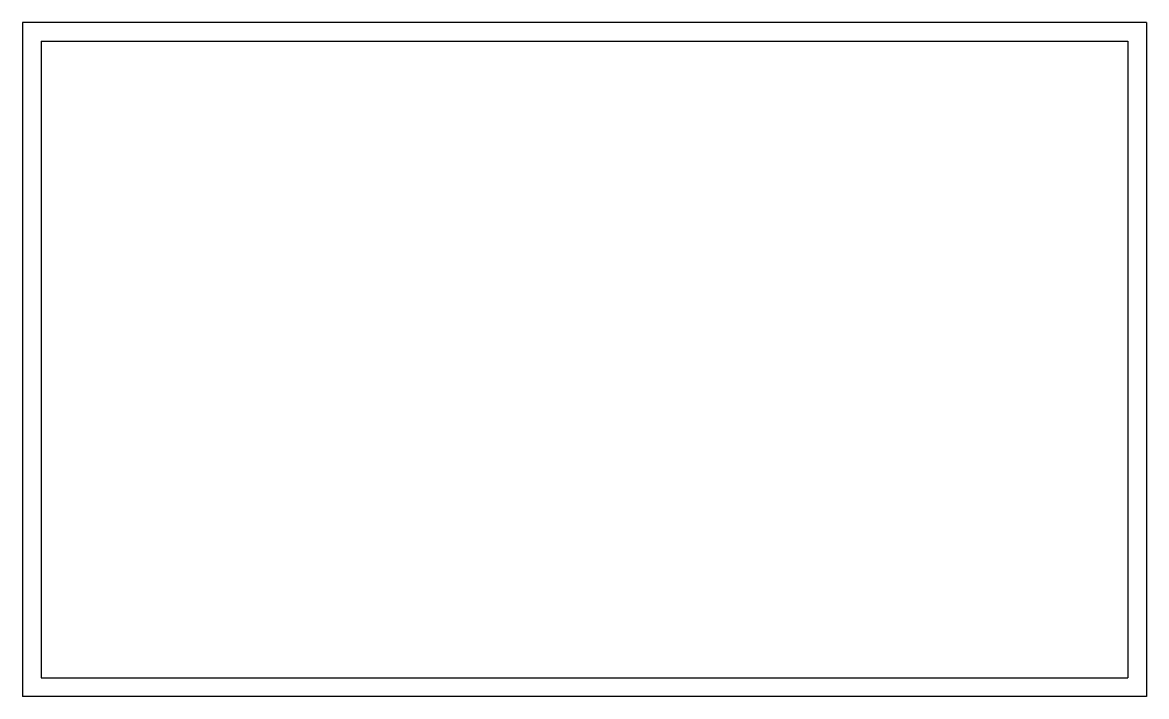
# Model space of a CAD drawing. Extents: x -95 to 95, y -57 to 57.
import ezdxf

# ---------------------------------------------------------------- set-up
doc = ezdxf.new("R2010")
doc.units = 0
doc.layers.add('VISIBLE', color=7, linetype='CONTINUOUS')

msp = doc.modelspace()

# ---------------------------------------------------------------- linework, layer by layer
at = {"layer": 'VISIBLE'}
for p, q in [((95.25, 57.15), (-95.25, 57.15)), ((95.25, 57.15), (95.25, -57.15)), ((-95.25, 57.15), (-95.25, -57.15)), ((-92.075, 53.975), (92.075, 53.975)), ((-92.075, 53.975), (-92.075, -53.975)), ((92.075, 53.975), (92.075, -53.975)), ((-92.075, -53.975), (92.075, -53.975)), ((95.25, -57.15), (-95.25, -57.15))]:
    msp.add_line(p, q, dxfattribs=at)

doc.saveas('drawing.dxf')
